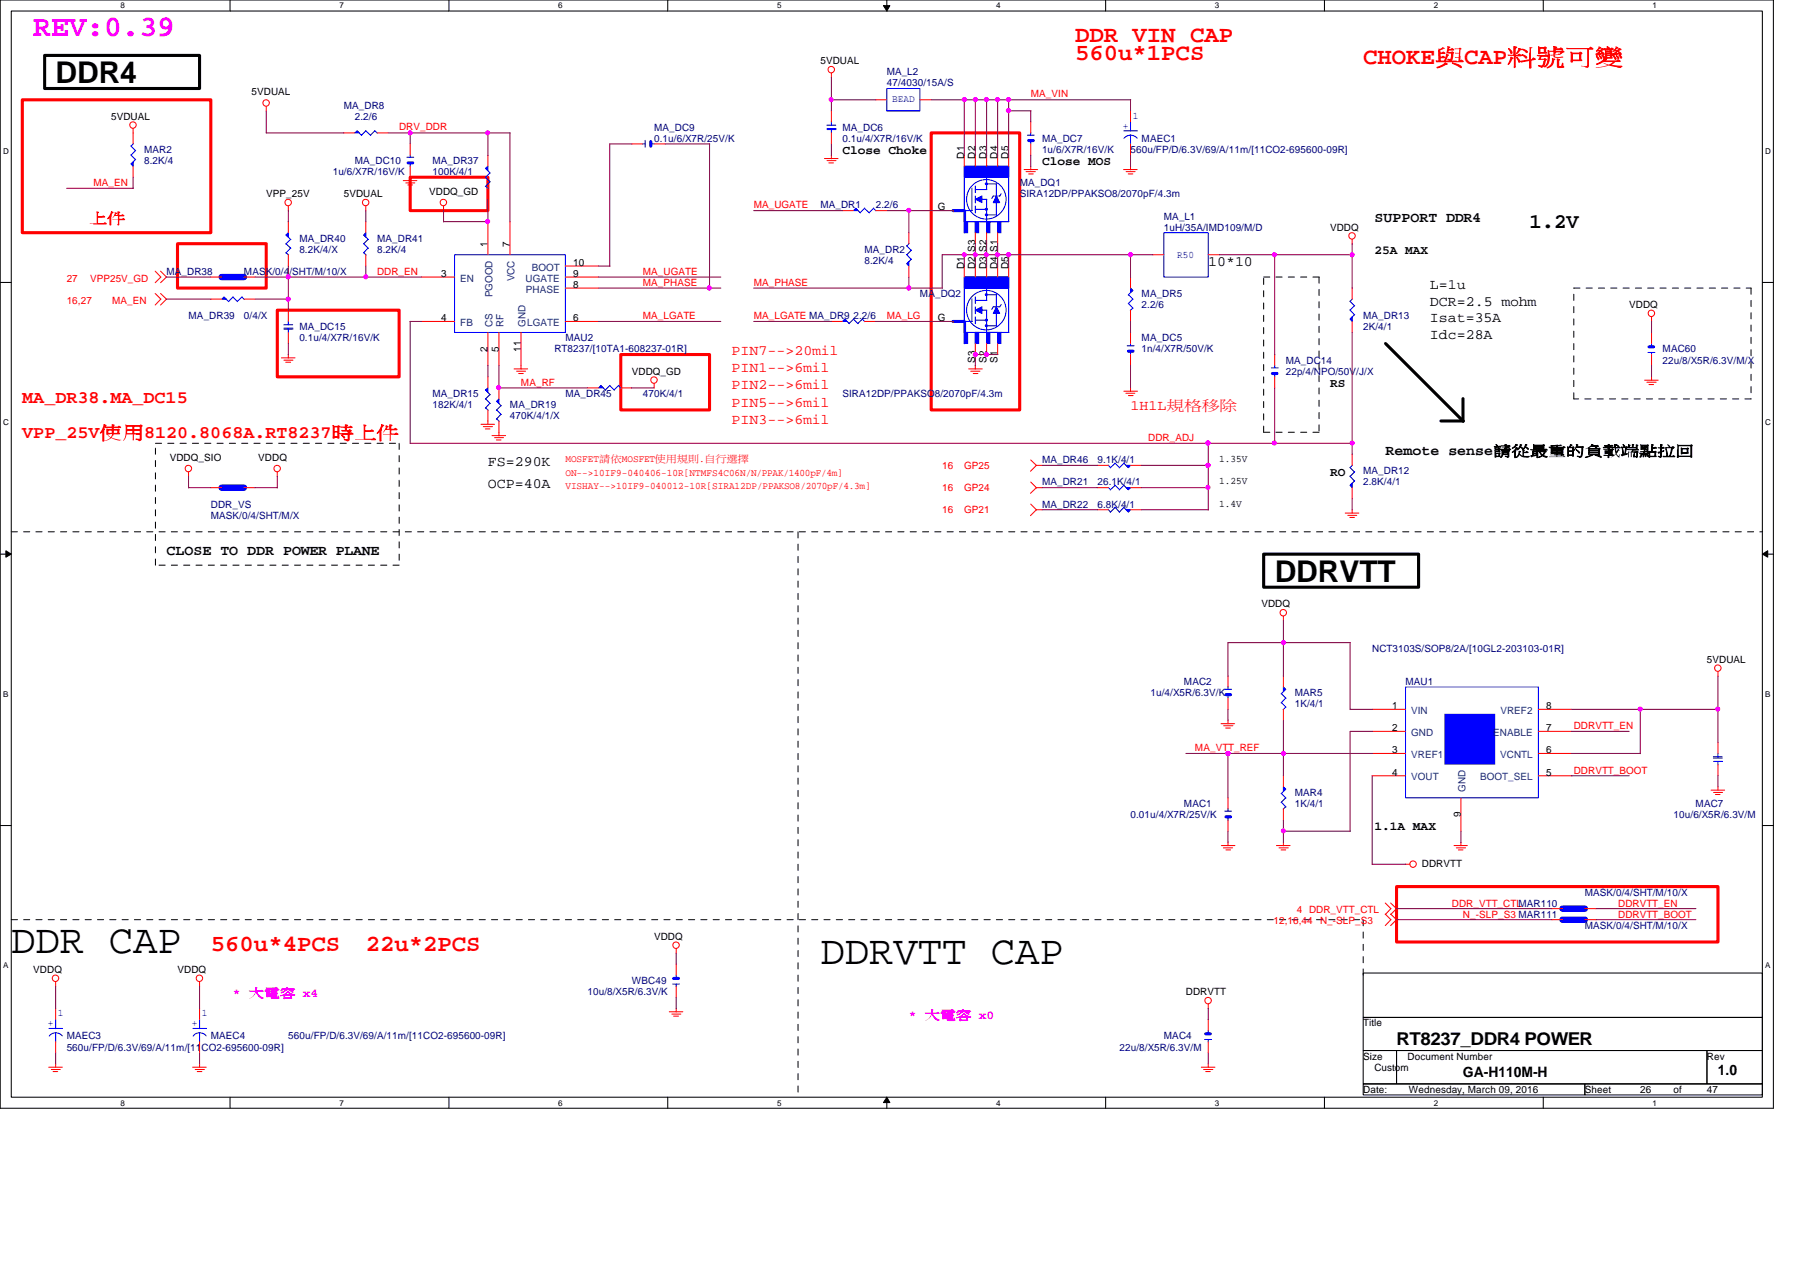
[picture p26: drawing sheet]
<svg xmlns="http://www.w3.org/2000/svg" width="297mm" height="210mm" viewBox="0 0 297 210" stroke-linecap="round" stroke-linejoin="round" font-family="sans-serif">
<defs><g id="words">
<g font-size="6.8">
<text x="1.9" y="157.2">DDR CAP</text>
<text x="135.4" y="159.1">DDRVTT CAP</text>
</g>
<text font-size="5" fill="#f0f" x="5.5" y="6">REV:0.39</text>
<g font-size="5">
<text x="9.2" y="13.7">DDR4</text>
<text x="210.4" y="96">DDRVTT</text>
</g>
<g font-size="3.9" fill="#f00">
<text x="177.4" y="6.9">DDR VIN CAP</text>
<text x="177.4" y="9.8">560u*1PCS</text>
<text x="224.9" y="10.6">CHOKE與CAP固固可可</text>
<text x="34.8" y="156.9">560u*4PCS</text>
<text x="60.4" y="156.9">22u*2PCS</text>
</g>
<text font-size="3.5" x="252.4" y="37.6">1.2V</text>
<g font-size="2.9" fill="#f00">
<text x="3.7" y="66.4">MA_DR38.MA_DC15</text>
<text x="3.7" y="72.3">VPP_25V使使8120.8068A.RT8237時上上</text>
</g>
<text font-size="2.9" x="230.5" y="172.4">RT8237_DDR4 POWER</text>
<g font-size="2.4" fill="#f00">
<text x="14.7" y="36.7">上上</text>
<text x="120.7" y="58.6">PIN7--&gt;20mil</text>
<text x="120.7" y="61.4">PIN1--&gt;6mil</text>
<text x="120.7" y="64.3">PIN2--&gt;6mil</text>
<text x="120.7" y="67.1">PIN5--&gt;6mil</text>
<text x="120.7" y="69.9">PIN3--&gt;6mil</text>
<text x="186.6" y="67.7">1H1L規規規刪</text>
</g>
<g font-size="2.4">
<text x="226.8" y="36.7">SUPPORT DDR4</text>
<text x="199.4" y="43.9">10*10</text>
<text x="236" y="47.6">L=1u</text>
<text x="236" y="50.4">DCR=2.5 mohm</text>
<text x="236" y="53.2">Isat=35A</text>
<text x="236" y="56">Idc=28A</text>
<text x="80.5" y="76.9">FS=290K</text>
<text x="228.6" y="75.1">Remote sense請請請請請請請端光請請</text>
<text x="80.5" y="80.5">OCP=40A</text>
<text x="27.5" y="91.6">CLOSE TO DDR POWER PLANE</text>
<text x="241.4" y="177.8">GA-H110M-H</text>
<text x="283.5" y="177.4">1.0</text>
</g>
<g font-size="2">
<text x="139" y="25.4">Close Choke</text>
<text x="172" y="27.3">Close MOS</text>
<text x="226.8" y="41.9">25A MAX</text>
<text x="219.5" y="63.9">RS</text>
<text x="219.5" y="78.5">RO</text>
<text x="226.8" y="137">1.1A MAX</text>
</g>
<g font-size="2" fill="#f0f">
<text x="38.4" y="164.5">* 大熱固 x4</text>
<text x="150" y="168.1">* 大熱固 x0</text>
</g>
<g font-size="1.7">
<text x="135.4" y="10.6">5VDUAL</text>
<text x="41.5" y="15.7">5VDUAL</text>
<text x="18.3" y="19.8">5VDUAL</text>
<text x="159.1" y="26.2" transform="rotate(-90 159.1 26.2)">D1</text>
<text x="160.9" y="26.2" transform="rotate(-90 160.9 26.2)">D2</text>
<text x="162.8" y="26.2" transform="rotate(-90 162.8 26.2)">D3</text>
<text x="164.6" y="26.2" transform="rotate(-90 164.6 26.2)">D4</text>
<text x="166.4" y="26.2" transform="rotate(-90 166.4 26.2)">D5</text>
<text x="43.9" y="32.6">VPP_25V</text>
<text x="56.7" y="32.6">5VDUAL</text>
<text x="70.8" y="32.2">VDDQ_GD</text>
<text x="154.8" y="34.7">G</text>
<text x="80.5" y="40.8" transform="rotate(-90 80.5 40.8)">1</text>
<text x="84.1" y="40.8" transform="rotate(-90 84.1 40.8)">7</text>
<text x="219.5" y="38.1">VDDQ</text>
<text x="72.8" y="45.7">3</text>
<text x="94.6" y="43.9">10</text>
<text x="94.6" y="47.5">8</text>
<text x="94.6" y="45.7">9</text>
<text x="159.1" y="44.5" transform="rotate(-90 159.1 44.5)">D1</text>
<text x="160.9" y="44.5" transform="rotate(-90 160.9 44.5)">D2 S3</text>
<text x="162.8" y="44.5" transform="rotate(-90 162.8 44.5)">D3 S2</text>
<text x="164.6" y="44.5" transform="rotate(-90 164.6 44.5)">D4 S1</text>
<text x="166.4" y="44.5" transform="rotate(-90 166.4 44.5)">D5</text>
<text x="72.8" y="53">4</text>
<text x="94.6" y="53">6</text>
<text x="154.8" y="53">G</text>
<text x="268.9" y="50.8">VDDQ</text>
<text x="80.5" y="58" transform="rotate(-90 80.5 58)">2</text>
<text x="82.3" y="58" transform="rotate(-90 82.3 58)">5</text>
<text x="85.9" y="58" transform="rotate(-90 85.9 58)">11</text>
<text x="160.9" y="59.9" transform="rotate(-90 160.9 59.9)">S3</text>
<text x="162.8" y="59.9" transform="rotate(-90 162.8 59.9)">S2</text>
<text x="164.6" y="59.9" transform="rotate(-90 164.6 59.9)">S1</text>
<text x="104.3" y="61.8">VDDQ_GD</text>
<text x="28" y="76.1">VDDQ_SIO</text>
<text x="42.6" y="76.1">VDDQ</text>
<text x="201.2" y="76.3">1.35V</text>
<text x="201.2" y="83.6">1.4V</text>
<text x="201.2" y="79.9">1.25V</text>
<text x="208.1" y="100.2">VDDQ</text>
<text x="281.7" y="109.4">5VDUAL</text>
<text x="229.7" y="117">1</text>
<text x="255.1" y="117">8</text>
<text x="229.7" y="120.6">2</text>
<text x="229.7" y="124.3">3</text>
<text x="255.1" y="124.3">6</text>
<text x="255.1" y="120.6">7</text>
<text x="229.7" y="128">4</text>
<text x="255.1" y="128">5</text>
<text x="241" y="134.8" transform="rotate(-90 241 134.8)">9</text>
<text x="234.7" y="143">DDRVTT</text>
<text x="107.9" y="155.1">VDDQ</text>
<text x="5.5" y="160.6">VDDQ</text>
<text x="29.3" y="160.6">VDDQ</text>
<text x="195.7" y="164.3">DDRVTT</text>
<text x="225" y="169.4">Title</text>
<text x="225" y="174.8">Size</text>
<text x="226.8" y="176.7">Custom</text>
<text x="232.3" y="174.8">Document Number</text>
<text x="281.7" y="174.8">Rev</text>
<text x="225" y="180.3">Date:</text>
<text x="232.5" y="180.3">Wednesday, March 09, 2016</text>
<text x="261.5" y="180.3">Sheet</text>
<text x="270.7" y="180.3">26</text>
<text x="276.2" y="180.3">of</text>
<text x="281.7" y="180.3">47</text>
</g>
<g font-size="1.7" fill="#000080">
<text x="56.7" y="17.9">MA_DR8</text>
<text x="146.3" y="12.4">MA_L2</text>
<text x="146.3" y="14.3">47/4030/15A/S</text>
<text x="58.5" y="19.8">2.2/6</text>
<text x="107.9" y="21.6">MA_DC9</text>
<text x="107.9" y="23.4">0.1u/6/X7R/25V/K</text>
<text x="139" y="21.6">MA_DC6</text>
<text x="139" y="23.4">0.1u/4/X7R/16V/K</text>
<text x="172" y="23.4">MA_DC7</text>
<text x="188.4" y="23.4">MAEC1</text>
<text x="23.8" y="27.1">8.2K/4</text>
<text x="23.8" y="25.2">MAR2</text>
<text x="54.9" y="28.9">1u/6/X7R/16V/K</text>
<text x="58.5" y="27.1">MA_DC10</text>
<text x="71.4" y="27.1">MA_DR37</text>
<text x="71.4" y="28.9">100K/4/1</text>
<text x="172" y="25.2">1u/6/X7R/16V/K</text>
<text x="186.6" y="25.2">560u/FP/D/6.3V/69/A/11m/[11CO2-695600-09R]</text>
<text x="135.4" y="34.4">MA_DR1</text>
<text x="144.5" y="34.4">2.2/6</text>
<text x="168.3" y="30.7">MA_DQ1</text>
<text x="168.3" y="32.6">SIRA12DP/PPAKSO8/2070pF/4.3m</text>
<text x="49.4" y="41.7">8.2K/4/X</text>
<text x="49.4" y="39.9">MA_DR40</text>
<text x="62.2" y="41.7">8.2K/4</text>
<text x="62.2" y="39.9">MA_DR41</text>
<text x="142.7" y="41.7">MA_DR2</text>
<text x="192.1" y="36.2">MA_L1</text>
<text x="192.1" y="38.1">1uH/35A/IMD109/M/D</text>
<text x="27.5" y="45.4">MA_DR38</text>
<text x="40.3" y="45.4">MASK/0/4/SHT/M/10/X</text>
<text x="142.7" y="43.5">8.2K/4</text>
<text x="31.1" y="52.7">MA_DR39</text>
<text x="40.3" y="52.7">0/4/X</text>
<text x="151.8" y="49">MA_DQ2</text>
<text x="188.4" y="49">MA_DR5</text>
<text x="188.4" y="50.8">2.2/6</text>
<text x="225" y="52.7">MA_DR13</text>
<text x="49.4" y="56.3">0.1u/4/X7R/16V/K</text>
<text x="49.4" y="54.5">MA_DC15</text>
<text x="91.5" y="58.2">RT8237/[10TA1-608237-01R]</text>
<text x="93.3" y="56.3">MAU2</text>
<text x="188.4" y="56.3">MA_DC5</text>
<text x="188.4" y="58.2">1n/4/X7R/50V/K</text>
<text x="212.2" y="60">MA_DC14</text>
<text x="225" y="54.5">2K/4/1</text>
<text x="274.4" y="58.2">MAC60</text>
<text x="274.4" y="60">22u/8/X5R/6.3V/M/X</text>
<text x="71.4" y="65.5">MA_DR15</text>
<text x="93.3" y="65.5">MA_DR45</text>
<text x="106.1" y="65.5">470K/4/1</text>
<text x="139" y="65.5">SIRA12DP/PPAKSO8/2070pF/4.3m</text>
<text x="212.2" y="61.8">22p/4/NPO/50V/J/X</text>
<text x="71.4" y="67.3">182K/4/1</text>
<text x="84.2" y="69.1">470K/4/1/X</text>
<text x="84.2" y="67.3">MA_DR19</text>
<text x="172" y="76.5">MA_DR46</text>
<text x="181.1" y="76.5">9.1K/4/1</text>
<text x="34.8" y="83.8">DDR_VS</text>
<text x="172" y="80.1">MA_DR21</text>
<text x="172" y="83.8">MA_DR22</text>
<text x="181.1" y="80.1">26.1K/4/1</text>
<text x="181.1" y="83.8">6.8K/4/1</text>
<text x="225" y="78.3">MA_DR12</text>
<text x="225" y="80.1">2.8K/4/1</text>
<text x="34.8" y="85.6">MASK/0/4/SHT/M/X</text>
<text x="226.4" y="107.5">NCT3103S/SOP8/2A/[10GL2-203103-01R]</text>
<text x="195.4" y="113">MAC2</text>
<text x="231.9" y="113">MAU1</text>
<text x="189.9" y="114.9">1u/4/X5R/6.3V/K</text>
<text x="213.7" y="114.9">MAR5</text>
<text x="213.7" y="116.7">1K/4/1</text>
<text x="213.7" y="131.3">MAR4</text>
<text x="186.6" y="135">0.01u/4/X7R/25V/K</text>
<text x="195.4" y="133.1">MAC1</text>
<text x="213.7" y="133.1">1K/4/1</text>
<text x="276.2" y="135">10u/6/X5R/6.3V/M</text>
<text x="279.8" y="133.1">MAC7</text>
<text x="261.5" y="147.8">MASK/0/4/SHT/M/10/X</text>
<text x="261.5" y="153.2">MASK/0/4/SHT/M/10/X</text>
<text x="96.9" y="164.3">10u/8/X5R/6.3V/K</text>
<text x="104.3" y="162.4">WBC49</text>
<text x="11" y="173.4">560u/FP/D/6.3V/69/A/11m/[11CO2-695600-09R]</text>
<text x="11" y="171.5">MAEC3</text>
<text x="34.8" y="171.5">MAEC4</text>
<text x="47.6" y="171.5">560u/FP/D/6.3V/69/A/11m/[11CO2-695600-09R]</text>
<text x="184.7" y="173.4">22u/8/X5R/6.3V/M</text>
<text x="192.1" y="171.5">MAC4</text>
</g>
<g font-size="1.7" fill="#00f">
<text x="147.2" y="16.8">BEAD</text>
<text x="185.3" y="21.3">+</text>
<text x="186.9" y="19.6">1</text>
<text x="194.3" y="42.6">R50</text>
<text x="9.5" y="167.7">1</text>
<text x="33.3" y="167.7">1</text>
<text x="7.9" y="169.4">+</text>
<text x="31.7" y="169.4">+</text>
</g>
<g font-size="1.7" fill="#f00">
<text x="170.1" y="16.1">MA_VIN</text>
<text x="65.9" y="21.4">DRV_DDR</text>
<text x="15.4" y="30.7">MA_EN</text>
<text x="124.4" y="34.4">MA_UGATE</text>
<text x="11" y="46.5">27</text>
<text x="14.9" y="46.5">VPP25V_GD</text>
<text x="62.2" y="45.4">DDR_EN</text>
<text x="106.1" y="45.4">MA_UGATE</text>
<text x="106.1" y="47.2">MA_PHASE</text>
<text x="124.4" y="47.2">MA_PHASE</text>
<text x="11" y="50.1">16,27</text>
<text x="18.5" y="50.1">MA_EN</text>
<text x="106.1" y="52.7">MA_LGATE</text>
<text x="124.4" y="52.7">MA_LGATE MA_DR9 2.2/6</text>
<text x="146.3" y="52.7">MA_LG</text>
<text x="86" y="63.7">MA_RF</text>
<text x="93.3" y="76.3">MOSFET請請MOSFET使使規使 請請使使</text>
<text x="115.4" y="76.3">.</text>
<text x="155.5" y="77.4">16</text>
<text x="159.1" y="77.4">GP25</text>
<text x="189.5" y="72.8">DDR_ADJ</text>
<text x="93.3" y="80.7">VISHAY--&gt;10IF9-040012-10R[SIRA12DP/PPAKSO8/2070pF/4.3m]</text>
<text x="93.3" y="78.5">ON--&gt;10IF9-040406-10R[NTMFS4C06N/N/PPAK/1400pF/4m]</text>
<text x="155.5" y="81">16</text>
<text x="159.1" y="81">GP24</text>
<text x="155.5" y="84.7">16</text>
<text x="159.1" y="84.7">GP21</text>
<text x="197.2" y="124">MA_VTT_REF</text>
<text x="259.7" y="120.4">DDRVTT_EN</text>
<text x="259.7" y="127.7">DDRVTT_BOOT</text>
<text x="239.6" y="149.6">DDR_VTT_CTLMAR110</text>
<text x="267" y="149.6">DDRVTT_EN</text>
<text x="210.1" y="152.5">12,16,44</text>
<text x="214" y="150.7">4 DDR_VTT_CTL</text>
<text x="217.8" y="152.5">N_-SLP_S3</text>
<text x="241.4" y="151.4">N_-SLP_S3 MAR111</text>
<text x="267" y="151.4">DDRVTT_BOOT</text>
</g>
<g font-size="1.7" fill="#004080">
<text x="75.9" y="46.5">EN</text>
<text x="84.9" y="46.4" transform="rotate(-90 84.9 46.4)">VCC</text>
<text x="86.7" y="46.5">UGATE</text>
<text x="87.8" y="44.7">BOOT</text>
<text x="75.9" y="53.8">FB</text>
<text x="81.3" y="53.9" transform="rotate(-90 81.3 53.9)">CS</text>
<text x="81.3" y="49.1" transform="rotate(-90 81.3 49.1)">PGOOD</text>
<text x="83.1" y="53.9" transform="rotate(-90 83.1 53.9)">RF</text>
<text x="86.7" y="53.9" transform="rotate(-90 86.7 53.9)">GND</text>
<text x="86.8" y="48.3">PHASE</text>
<text x="87" y="53.8">LGATE</text>
<text x="232.9" y="117.8">VIN</text>
<text x="247.6" y="117.8">VREF2</text>
<text x="232.9" y="121.5">GND</text>
<text x="232.9" y="125.1">VREF1</text>
<text x="246.4" y="121.5">ENABLE</text>
<text x="247.6" y="125.1">VCNTL</text>
<text x="232.9" y="128.8">VOUT</text>
<text x="241.8" y="130.7" transform="rotate(-90 241.8 130.7)">GND</text>
<text x="244.3" y="128.8">BOOT_SEL</text>
</g>
<g font-size="1.3">
<text x="19.9" y="1.4">8</text>
<text x="56" y="1.4">7</text>
<text x="92.1" y="1.4">6</text>
<text x="128.2" y="1.4">5</text>
<text x="164.4" y="1.4">4</text>
<text x="200.5" y="1.4">3</text>
<text x="236.6" y="1.4">2</text>
<text x="272.7" y="1.4">1</text>
<text x=".5" y="25.4">D</text>
<text x="291.3" y="25.4">D</text>
<text x=".5" y="70.2">C</text>
<text x="291.3" y="70.2">C</text>
<text x=".5" y="115">B</text>
<text x="291.3" y="115">B</text>
<text x=".5" y="159.8">A</text>
<text x="291.3" y="159.8">A</text>
<text x="19.9" y="182.5">8</text>
<text x="56" y="182.5">7</text>
<text x="92.1" y="182.5">6</text>
<text x="128.2" y="182.5">5</text>
<text x="164.4" y="182.5">4</text>
<text x="200.5" y="182.5">3</text>
<text x="236.6" y="182.5">2</text>
<text x="272.7" y="182.5">1</text>
</g>
</g></defs>
<path d="M0 0h292.6v182.9h-292.6zM1.9 1.8h288.9v179.3h-288.9z" fill="none" stroke="#000" stroke-width=".17"/>
<g fill="#fff">
<path d="M19.9 .2h.7v1.5h-.7z"/>
<path d="M19.9 181.3h.7v1.5h-.7z"/>
</g>
<path d="M38 0v1.8M38 181.1v1.8" fill="none" stroke="#000" stroke-width=".17"/>
<g fill="#fff">
<path d="M56 .2h.7v1.5h-.7z"/>
<path d="M56 181.3h.7v1.5h-.7z"/>
</g>
<path d="M74.1 0v1.8M74.1 181.1v1.8" fill="none" stroke="#000" stroke-width=".17"/>
<g fill="#fff">
<path d="M92.1 .2h.7v1.5h-.7z"/>
<path d="M92.1 181.3h.7v1.5h-.7z"/>
</g>
<path d="M110.2 0v1.8M110.2 181.1v1.8" fill="none" stroke="#000" stroke-width=".17"/>
<g fill="#fff">
<path d="M128.2 .2h.7v1.5h-.7z"/>
<path d="M128.2 181.3h.7v1.5h-.7z"/>
</g>
<path d="M146.3 0v1.8M145.8 .9h1.1l-.6 .9zM146.3 181.1l.6 .8h-1.1zM146.3 181.1v1.8" fill="none" stroke="#000" stroke-width=".17"/>
<path d="M145.8 .9h1.1l-.6 .9zM146.3 181.1l.6 .8h-1.1z" fill="#000"/>
<g fill="#fff">
<path d="M164.4 .2h.7v1.5h-.7z"/>
<path d="M164.4 181.3h.7v1.5h-.7z"/>
</g>
<path d="M182.5 0v1.8M182.5 181.1v1.8" fill="none" stroke="#000" stroke-width=".17"/>
<g fill="#fff">
<path d="M200.5 .2h.7v1.5h-.7z"/>
<path d="M200.5 181.3h.7v1.5h-.7z"/>
</g>
<path d="M218.6 0v1.8M218.6 181.1v1.8" fill="none" stroke="#000" stroke-width=".17"/>
<g fill="#fff">
<path d="M236.6 .2h.7v1.5h-.7z"/>
<path d="M236.6 181.3h.7v1.5h-.7z"/>
</g>
<path d="M254.7 0v1.8M254.7 181.1v1.8" fill="none" stroke="#000" stroke-width=".17"/>
<g fill="#fff">
<path d="M272.7 .2h.7v1.5h-.7z"/>
<path d="M272.7 181.3h.7v1.5h-.7z"/>
<path d="M.5 24.2h.9v1.5h-.9z"/>
<path d="M291.3 24.2h.9v1.5h-.9z"/>
<path d="M.5 69h.9v1.5h-.9z"/>
<path d="M291.3 69h.9v1.5h-.9z"/>
</g>
<path d="M0 46.6h1.9M290.8 46.6h1.8" fill="none" stroke="#000" stroke-width=".17"/>
<g fill="#fff">
<path d="M.5 113.8h.9v1.5h-.9z"/>
<path d="M291.3 113.8h.8v1.5h-.8z"/>
</g>
<path d="M0 91.4h1.9M1 90.9l.9 .5-.9 .5zM290.8 91.4h1.8M290.8 91.4l.9-.5v1z" fill="none" stroke="#000" stroke-width=".17"/>
<path d="M1 90.9l.9 .5-.9 .5zM290.8 91.4l.9-.5v1z" fill="#000"/>
<g fill="#fff">
<path d="M.5 158.6h.8v1.5h-.8z"/>
<path d="M291.3 158.6h.8v1.5h-.8z"/>
</g>
<path d="M0 136.2h1.9M290.8 136.2h1.8M225 160.6h65.8v7.3h-65.8zM225 167.9h65.8v5.5h-65.8zM225 173.4h5.5v5.5h-5.5zM225 178.9h36.5v1.8h-36.5zM230.5 173.4h51.2v5.5h-51.2zM261.5 178.9h29.3v1.8h-29.3zM281.7 173.4h9.1v5.5h-9.1z" fill="none" stroke="#000" stroke-width=".17"/>
<path d="M7.4 9.1h25.5v5.5h-25.5zM228.6 56.7l12.9 12.8M237.8 69.5h3.7M241.4 65.8v3.7M208.5 91.4h25.6v5.5h-25.6z" fill="none" stroke="#000" stroke-width=".51"/>
<g fill="none" stroke="#000" stroke-width=".17" stroke-dasharray="1 1 1 1 1 1 1 1">
<path d="M208.5 45.7h9.2M217.7 45.7v25.6M259.7 47.5h29.3M289 47.5v18.3M25.7 73.2h40.2M65.9 73.2v20.1M208.5 71.3v-25.6M217.7 71.3h-9.2M259.7 65.8v-18.3M289 65.8h-29.3M1.9 87.8h289M25.7 93.3v-20.1"/>
<path d="M65.9 93.3h-40.2M131.7 87.8v93.3M1.9 151.8h223.1M225 151.8v9.2"/>
</g>
<path d="M3.7 16.5h31.1v21.9h-31.1zM67.7 29.3h12.8v5.5h-12.8zM153.7 21.9h14.6v45.7h-14.6zM29.3 40.2h14.6v7.3h-14.6zM45.8 51.2h20.1v11h-20.1zM102.4 58.5h14.7v9.1h-14.7zM230.5 146.3h53v9.1h-53z" fill="none" stroke="#f00" stroke-width=".51"/>
<g fill="none" stroke="#f00" stroke-width=".17">
<path d="M43.9 17.6v.7M137.2 12.1v.7M22 21.2v.8M47.6 34v.8M60.4 34v.8M66.5 29.8h2.3M67 30.2h1.4M67.3 30.5h.8M67.7 29.3v.5M73.2 34v.8M136.1 26.2h2.2M136.5 26.5h1.5"/>
<path d="M136.8 26.9h.7M137.2 25.6v.6M169 28h2.2M169.3 28.3h1.6M169.8 28.7h.7M170.1 27.4v.6M185.4 28h2.3M185.8 28.3h1.5M186.2 28.7h.7M186.6 27.4v.6M223.1 39.5v.8M25.6 48.4l.9 1-.9 .9"/>
<path d="M25.6 44.7l.9 1-.9 1M26.5 48.4l1 1-1 .9M26.5 44.7l1 1-1 1M46.4 59.1h2.3M46.9 59.4h1.4M47.2 59.8h.8M47.6 58.5v.6M272.5 52.3v.8M31.1 77.9v.8M45.8 77.9v.8M79.4 70h2.2M79.8 70.4h1.5"/>
<path d="M80.1 70.8h.8M80.5 69.5v.6M81.2 71.9h2.2M81.6 72.2h1.5M81.9 72.6h.8M82.3 71.3v.6M84.8 60.9h2.3M85.3 61.3h1.4M85.6 61.6h.8M86 60.3v.6M107.9 63.3v.8M159.8 60.9h2.3"/>
<path d="M160.2 61.3h1.5M160.6 61.6h.8M160.9 60.3v.6M170.1 79.5l1 1M170.1 75.9l1 .9M171 76.8h1M171 76.8l-1 1M185.5 64.6h2.2M185.8 64.9h1.5M186.2 65.3h.8M186.6 64v.6M271.4 62.7h2.2"/>
<path d="M271.8 63.1h1.5M272.1 63.5h.8M272.5 62.2v.6M170.1 83.2l1 1M171 80.5h1M171 84.1h1M171 80.5l-1 .9M171 84.1l-1 1M222 84.7h2.2M222.4 85h1.5M222.8 85.4h.7M223.1 84.1v.6"/>
<path d="M201.5 119.4h2.2M201.9 119.8h1.6M202.6 118.9v.6M211.8 101.7v.7M283.5 110.8v.8M201.5 139.5h2.3M201.9 139.9h1.5M202.3 120.1h.7M202.6 139v.6M210.6 139.5h2.3M211.1 139.9h1.5M211.8 139v.6"/>
<path d="M239.9 139.5h2.2M240.3 139.9h1.5M241.1 139v.6M282.4 130.4h2.2M282.8 130.8h1.5M283.1 131.1h.7M283.5 129.8v.6M111.6 156.5v.8M202.3 140.3h.8M211.4 140.3h.8M228.6 150.8l.9 1-.9 .9M228.6 149l.9 .9-.9 1"/>
<path d="M229.5 150.8l1 1-1 .9M229.5 149l1 .9-1 1M231.9 142.6h.8M240.7 140.3h.7M8 176.1h2.3M8.5 176.5h1.4M8.8 176.8h.7M9.2 162v.8M9.2 175.6v.5M31.8 176.1h2.2M32.2 176.5h1.5M32.6 176.8h.7"/>
<path d="M32.9 162v.8M32.9 175.6v.5M110.4 167h2.3M110.9 167.3h1.4M111.2 167.7h.8M111.6 166.4v.6M198.2 176.1h2.3M198.6 176.5h1.5M199 176.8h.7M199.4 165.7v.8M199.4 175.6v.5"/>
<circle cx="43.9" cy="17" r=".54"/>
<circle cx="137.2" cy="11.5" r=".54"/>
<circle cx="21.9" cy="20.6" r=".54"/>
<circle cx="47.6" cy="33.4" r=".54"/>
<circle cx="60.3" cy="33.4" r=".54"/>
<circle cx="73.2" cy="33.4" r=".54"/>
<circle cx="223.1" cy="38.9" r=".54"/>
<circle cx="272.5" cy="51.7" r=".54"/>
<circle cx="31.1" cy="77.3" r=".54"/>
<circle cx="45.7" cy="77.3" r=".54"/>
<circle cx="107.9" cy="62.7" r=".54"/>
<circle cx="211.8" cy="101.1" r=".54"/>
<circle cx="283.5" cy="110.3" r=".54"/>
<circle cx="111.6" cy="156" r=".54"/>
<circle cx="233.2" cy="142.6" r=".54"/>
<circle cx="9.2" cy="161.4" r=".54"/>
<circle cx="32.9" cy="161.4" r=".54"/>
<circle cx="199.4" cy="165.1" r=".54"/>
</g>
<path d="M211.5 114.5l.7 .7M211.5 116l.7 .7M212.2 115.2l-.8 .8M212.2 116.7l-.5 .4" fill="none" stroke="#00f" stroke-width=".17"/>
<path d="M211.8 113.4l.4 .3-.4 .4z" fill-rule="evenodd" fill="#00f"/>
<path d="M48 39.5l-.8 .8M47.2 40.2l.8 .8M47.2 41.7l.4 .4M48 40.9l-.8 .8M186 57.1h1.2M186.6 56.6v.5M186.6 57.9v.6M211.8 113.4l.4 .3-.4 .4zM212.2 113.7l-.8 .8" fill="none" stroke="#00f" stroke-width=".17"/>
<path d="M34.8 45.7h1.8M40.3 45.7h1.8M186.6 54.9v1.8M186.6 58.5v1.8M211.8 111.5v1.9M211.8 117.1v1.8" fill="none" stroke="#f00" stroke-width=".17"/>
<path d="M36.6 45.7h3.7" fill="none" stroke="#00f" stroke-width="1.1"/>
<path d="M186.2 58h.8" fill="none" stroke="#00f" stroke-width=".51"/>
<path d="M47.2 38.8l.4-.4v.7z" fill-rule="evenodd" fill="#00f"/>
<path d="M47.2 38.8l.8 .7M47.2 38.8l.4-.4v.7zM182.9 76.8l.4 .4M184 76.4l.7 .8M184 76.5l-.8 .7M185.5 76.5l-.8 .7" fill="none" stroke="#00f" stroke-width=".17"/>
<path d="M47.6 36.6v1.8M47.6 42v1.9" fill="none" stroke="#f00" stroke-width=".17"/>
<path d="M185.8 76.8h.8l-.4 .4z" fill-rule="evenodd" fill="#00f"/>
<path d="M21.6 25.6l.7 .7M21.6 24.1l.7 .7M22 23.7l-.4 .4M22.4 24.8l-.8 .8M185.4 76.4l.8 .8M185.8 76.8h.8l-.4 .4z" fill="none" stroke="#00f" stroke-width=".17"/>
<path d="M181.1 76.8h1.8M186.6 76.8h1.8" fill="none" stroke="#f00" stroke-width=".17"/>
<path d="M21.6 27.1l.4-.4v.7z" fill-rule="evenodd" fill="#00f"/>
<path d="M21.6 27.1l.4-.4v.7zM22.4 26.3l-.8 .8M100.6 63.6l.8 .8M100.7 63.6l-.8 .7M102.1 63.6l.4 .5M102.1 63.6l-.8 .7" fill="none" stroke="#00f" stroke-width=".17"/>
<path d="M22 21.9v1.8M22 27.4v1.9" fill="none" stroke="#f00" stroke-width=".17"/>
<path d="M99.1 63.6l.4 .4h-.7z" fill-rule="evenodd" fill="#00f"/>
<path d="M99.1 63.6l.8 .8M99.1 63.6l.4 .4h-.7zM182.9 80.4l.4 .4M184 80.1l.7 .7M184 80.1l-.8 .8M185.5 80.1l-.8 .8" fill="none" stroke="#00f" stroke-width=".17"/>
<path d="M96.9 64h1.9M102.4 64h1.9" fill="none" stroke="#f00" stroke-width=".17"/>
<path d="M185.8 80.5h.8l-.4 .3z" fill-rule="evenodd" fill="#00f"/>
<path d="M169.5 22.3h1.2M170.1 21.9v.4M170.1 23.2v.5M80.1 65.8l.8 .8M80.1 67.3l.5 .4M80.9 65.1l-.8 .8M80.9 66.5l-.8 .9M185.4 80.1l.8 .7M185.8 80.5h.8l-.4 .3zM111 162.4h1.1M111.6 160.9v.6M111.6 162.4v.4" fill="none" stroke="#00f" stroke-width=".17"/>
<path d="M170.1 20.1v1.8M170.1 23.7v1.9M181.1 80.5h1.8M186.6 80.5h1.8M111.6 159.1v1.8M111.6 162.8v1.8" fill="none" stroke="#f00" stroke-width=".17"/>
<path d="M169.8 23.2h.7M111.2 161.5h.8" fill="none" stroke="#00f" stroke-width=".51"/>
<path d="M80.1 64.3l.4-.3v.7z" fill-rule="evenodd" fill="#00f"/>
<g fill="none" stroke="#00f" stroke-width=".17">
<path d="M146.3 14.6h5.5v3.7h-5.5zM146.3 18.3h5.5zM60.4 21.6l.8 .8M60.4 21.5l-.8 .8M61.8 21.6l.5 .4M61.9 21.5l-.8 .8M67.1 26h1.2M67.7 25.6v.4M67.7 26.8v.6M80.1 64.3l.8 .9M80.1 64.3l.4-.3v.7zM198.8 171.5h1.1"/>
<path d="M199.4 170.1v.5M199.4 171.5v.5"/>
</g>
<path d="M144.5 16.5h1.8M151.8 16.5h1.9M67.7 23.7v1.9M67.7 27.4v1.9M80.5 62.2v1.8M80.5 67.6v1.9M199.4 168.2v1.9M199.4 171.9v1.8" fill="none" stroke="#f00" stroke-width=".17"/>
<path d="M67.3 26.9h.8M199 170.6h.7" fill="none" stroke="#00f" stroke-width=".51"/>
<path d="M58.5 21.9l.4-.3 .4 .3z" fill-rule="evenodd" fill="#00f"/>
<path d="M58.5 21.9l.4-.3 .4 .3zM58.9 21.6l.8 .8M182.9 84.1l.4 .4M184 83.7l.7 .8M184 83.7l-.8 .8M185.5 83.7l-.8 .8" fill="none" stroke="#00f" stroke-width=".17"/>
<path d="M56.7 21.9h1.8M62.2 21.9h1.8" fill="none" stroke="#f00" stroke-width=".17"/>
<path d="M185.8 84.1h.8l-.4 .4z" fill-rule="evenodd" fill="#00f"/>
<path d="M186.2 48.6l.8 .8M186.2 50.1l.8 .8M186.9 49.4l-.7 .7M186.9 50.8l-.4 .4M185.4 83.7l.8 .8M185.8 84.1h.8l-.4 .4z" fill="none" stroke="#00f" stroke-width=".17"/>
<path d="M181.1 84.1h1.8M186.6 84.1h1.8" fill="none" stroke="#f00" stroke-width=".17"/>
<path d="M186.6 47.5l.3 .4-.3 .4z" fill-rule="evenodd" fill="#00f"/>
<path d="M106 23.7h.5M106.5 23.2v1.1M107.4 23.7h.5M186.6 47.5l.3 .4-.3 .4zM186.9 47.9l-.7 .8M222.8 78.6l.7 .8M222.8 77.1l.7 .8M223.2 76.8l-.4 .4M223.6 77.9l-.8 .7" fill="none" stroke="#00f" stroke-width=".17"/>
<path d="M104.3 23.7h1.8M107.9 23.7h1.9M186.6 45.7v1.8M186.6 51.2v1.8" fill="none" stroke="#f00" stroke-width=".17"/>
<path d="M107.4 23.4v.7" fill="none" stroke="#00f" stroke-width=".51"/>
<path d="M223.1 79.7v.8l-.3-.4z" fill-rule="evenodd" fill="#00f"/>
<g fill="none" stroke="#00f" stroke-width=".17">
<path d="M185.5 21.6h2.2M186.6 22.3a1.37 1.37 0 0 1 1.1 .5M186.6 22.3a1.34 1.34 0 0 0-1.1 .6M186.6 20.1v1.5M186.6 22.3v1.5M222.8 51.1l.7 .8M222.8 49.7l.7 .8M223.2 49.3l-.4 .4M223.6 50.4l-.8 .8M223.1 79.7v.8l-.3-.4zM223.6 79.3l-.8 .8M202.1 113.7h1.1"/>
<path d="M202.6 113.3v.4M202.6 114.6v.6"/>
</g>
<path d="M186.6 18.3v1.8M186.6 23.7v1.9M223.1 75v1.8M223.1 80.5v1.8M202.6 111.5v1.9M202.6 115.2v1.9M256.1 149.9h1.8M261.5 149.9h1.9" fill="none" stroke="#f00" stroke-width=".17"/>
<path d="M202.3 114.6h.8" fill="none" stroke="#00f" stroke-width=".51"/>
<path d="M257.8 149.9h3.7" fill="none" stroke="#00f" stroke-width="1.1"/>
<path d="M223.1 52.3v.7l-.3-.3z" fill-rule="evenodd" fill="#00f"/>
<g fill="none" stroke="#00f" stroke-width=".17">
<path d="M192.1 38.4h7.3v7.3h-7.3zM46.8 53.6h1.5M46.9 54.3h1.4M46.9 54.1h1.4M47.6 53v.6M47.6 54.3v.6M149.6 42l.8 .8M149.6 40.6l.8 .7M150 40.2l-.4 .4M150.4 41.3l-.8 .7M223.1 52.3v.7l-.3-.3zM223.6 51.9l-.8 .8"/>
<path d="M282.7 124.9h1.5M282.7 125.1h1.5M282.8 125.6h1.5M283.5 124.3v.6M283.5 125.6v.6"/>
</g>
<path d="M47.6 51.2v1.8M47.6 54.9v1.8M190.2 42h1.9M199.4 42h1.8M223.1 47.5v1.9M223.1 53v1.9M283.5 122.5v1.8M283.5 126.2v1.8" fill="none" stroke="#f00" stroke-width=".17"/>
<path d="M150 43.1v.8l-.4-.4z" fill-rule="evenodd" fill="#00f"/>
<path d="M150 43.1v.8l-.4-.4zM150.4 42.8l-.8 .7M231.9 113.4h22v18.3h-22z" fill="none" stroke="#00f" stroke-width=".17"/>
<path d="M150 38.4v1.8M150 43.9v1.8" fill="none" stroke="#f00" stroke-width=".17"/>
<path d="M238.9 118.3h7.3v7.3h-7.3z" fill-rule="evenodd" fill="#00f"/>
<path d="M238.9 118.3h7.3v7.3h-7.3z" fill="none" stroke="#00f" stroke-width="1.1"/>
<path d="M226.4 117.1h5.5M253.9 117.1h5.5M226.4 120.7h5.5M226.4 124.3h5.5M226.4 128h5.5M241.1 131.7v5.5M253.9 120.7h5.5M253.9 124.3h5.5M253.9 128h5.5" fill="none" stroke="#f00" stroke-width=".17"/>
<path d="M140.8 52.7l.8 .7M140.9 52.6l-.8 .8M142.3 52.7l.4 .4M142.4 52.6l-.8 .8" fill="none" stroke="#00f" stroke-width=".17"/>
<path d="M139 53l.4-.3 .3 .3z" fill-rule="evenodd" fill="#00f"/>
<g fill="none" stroke="#00f" stroke-width=".17">
<path d="M159.1 34.8h1.3M160.4 31v3.8M160.9 30.7v1.1M160.9 32.3v1.2M160.9 34v1.1M160.9 31.3h2M160.9 34.5h2M160.9 32.9h2M162.8 35.5h1.6M162.8 29.2v2.1M162.8 32.9v3.7M162.8 30.4h1.7"/>
<path d="M163.9 32.3h1.1M164.4 30.4v5.1M139 53l.4-.3 .3 .3zM139.4 52.7l.8 .7"/>
<circle cx="162.8" cy="32.9" r="3.3"/>
</g>
<path d="M137.2 53h1.8M142.7 53h1.8" fill="none" stroke="#f00" stroke-width=".17"/>
<path d="M162.6 30.2h.3v.2h-.3z" fill-rule="evenodd" fill="#00f"/>
<path d="M162.6 30.2h.3v.2h-.3z" fill="none" stroke="#00f" stroke-width=".17"/>
<path d="M162.6 34.4h.3v.3h-.3z" fill-rule="evenodd" fill="#00f"/>
<path d="M162.6 34.4h.3v.3h-.3z" fill="none" stroke="#00f" stroke-width=".17"/>
<path d="M162.6 35.3h.3v.2h-.3z" fill-rule="evenodd" fill="#00f"/>
<path d="M162.6 35.3h.3v.2h-.3zM163.9 32.3l-.2 .5M165.2 32l-.2 .3" fill="none" stroke="#00f" stroke-width=".17"/>
<path d="M164.4 32.3l.6 1.1h-1.1z" fill-rule="evenodd" fill="#00f"/>
<path d="M164.4 32.3l.6 1.1h-1.1z" fill="none" stroke="#00f" stroke-width=".17"/>
<path d="M160.9 32.9l1.1-.6v1.1z" fill-rule="evenodd" fill="#00f"/>
<path d="M159.1 34.8v3.6M160.9 36.6h3.8M160.9 32.9l1.1-.6v1.1zM160.9 36.6v1.8M162.8 27.4v1.9M162.8 36.6v1.8M164.6 36.6v1.8" fill="none" stroke="#00f" stroke-width=".17"/>
<path d="M160.9 36.6h.6v1.8h-.6z" fill-rule="evenodd" fill="#00f"/>
<path d="M160.9 36.6h.6v1.8h-.6z" fill="none" stroke="#00f" stroke-width=".17"/>
<path d="M162.8 36.6h.6v1.8h-.6z" fill-rule="evenodd" fill="#00f"/>
<path d="M162.8 36.6h.6v1.8h-.6z" fill="none" stroke="#00f" stroke-width=".17"/>
<path d="M164.6 36.6h.6v1.8h-.6z" fill-rule="evenodd" fill="#00f"/>
<path d="M164.6 36.6h.6v1.8h-.6z" fill="none" stroke="#00f" stroke-width=".17"/>
<path d="M159.1 36.6h.6v1.8h-.6z" fill-rule="evenodd" fill="#00f"/>
<path d="M159.1 36.6h7.4M159.1 36.6h.6v1.8h-.6z" fill="none" stroke="#00f" stroke-width=".17"/>
<path d="M159.1 27.4h7.4v1.9h-7.4z" fill="#00f"/>
<path d="M157.3 34.8h1.8M159.1 27.4h7.4v1.9h-7.4zM159.1 27.4h7.4v9.2h-7.4zM159.1 34.7v1.9M159.3 34.7v1.9M211.5 130.9l.7 .8M211.5 132.4l.7 .8M212.2 131.7l-.8 .7M212.2 133.1l-.5 .4" fill="none" stroke="#00f" stroke-width=".17"/>
<path d="M157.3 34.8h1.8" fill="none" stroke="#00f" stroke-width=".51"/>
<path d="M157.3 34.8h.1M159.1 25.6v1.8M160.9 25.6v1.8M160.9 38.4v1.8M162.8 25.6v1.8M162.8 38.4v1.8M164.6 25.6v1.8M164.6 38.4v1.8M166.5 25.6v1.8" fill="none" stroke="#f00" stroke-width=".17"/>
<path d="M211.8 129.8l.4 .4-.4 .4z" fill-rule="evenodd" fill="#00f"/>
<path d="M38.4 49l.8 .8M38.5 49l-.8 .7M39.9 49l.4 .4M40 49l-.8 .7M211.8 129.8l.4 .4-.4 .4zM212.2 130.2l-.8 .8" fill="none" stroke="#00f" stroke-width=".17"/>
<path d="M34.8 80.5h1.8M40.3 80.5h1.8M211.8 128v1.8M211.8 133.5v1.8M256.1 151.8h1.8M261.5 151.8h1.9" fill="none" stroke="#f00" stroke-width=".17"/>
<path d="M36.6 80.5h3.7M257.8 151.8h3.7" fill="none" stroke="#00f" stroke-width="1.1"/>
<path d="M36.6 49.4l.4-.4 .3 .4z" fill-rule="evenodd" fill="#00f"/>
<path d="M80.1 29.3l.8 .7M80.1 30.7l.5 .4M80.9 28.5l-.8 .8M80.9 30l-.8 .8M36.6 49.4l.4-.4 .3 .4zM37 49l.8 .8" fill="none" stroke="#00f" stroke-width=".17"/>
<path d="M34.8 49.4h1.8M40.3 49.4h1.8" fill="none" stroke="#f00" stroke-width=".17"/>
<path d="M80.1 27.8l.4-.4v.8z" fill-rule="evenodd" fill="#00f"/>
<path d="M80.1 27.8l.8 .8M80.1 27.8l.4-.4v.8zM82 67.6l.7 .8M82 69.1l.4 .4M82.7 66.9l-.8 .8M82.7 68.4l-.8 .8" fill="none" stroke="#00f" stroke-width=".17"/>
<path d="M80.5 25.6v1.8M80.5 31.1v1.8" fill="none" stroke="#f00" stroke-width=".17"/>
<path d="M82 66.2l.3-.4v.7z" fill-rule="evenodd" fill="#00f"/>
<g fill="none" stroke="#00f" stroke-width=".17">
<path d="M75 42h18.3v12.9h-18.3zM159.1 53h1.3M160.4 49.3v3.7M160.9 49v1.1M160.9 50.6v1.2M160.9 52.3v1.1M160.9 49.6h2M160.9 52.8h2M160.9 51.2h2M162.8 53.8h1.6M162.8 47.5v2.1M162.8 51.2v3.7"/>
<path d="M162.8 48.6h1.7M163.9 50.6h1.1M164.4 48.6v5.2M82 66.2l.7 .8M82 66.2l.3-.4v.7zM202.1 133.9h1.1M202.6 133.4v.5M202.6 134.7v.6M8.1 169.7h2.2M9.2 170.4a1.21 1.21 0 0 0-1.1 .6M9.2 168.2v1.6M9.2 170.4v1.6"/>
<path d="M9.2 170.4a1.43 1.43 0 0 1 1.1 .5"/>
<circle cx="162.8" cy="51.2" r="3.3"/>
</g>
<g fill="none" stroke="#f00" stroke-width=".17">
<path d="M80.5 36.6v5.4M84.2 36.6v5.4M69.5 45.7h5.5M69.5 53h5.5M80.5 54.9v5.4M82.3 54.9v5.4M86 54.9v5.4M93.3 45.7h5.5M93.3 43.9h5.5M93.3 47.5h5.5M93.3 53h5.5M82.3 64v1.8"/>
<path d="M82.3 69.5v1.8M202.6 131.7v1.8M202.6 135.3v1.9M9.2 166.4v1.8M9.2 171.9v1.8"/>
</g>
<path d="M202.3 134.8h.8" fill="none" stroke="#00f" stroke-width=".51"/>
<path d="M162.6 48.5h.3v.2h-.3z" fill-rule="evenodd" fill="#00f"/>
<path d="M162.6 48.5h.3v.2h-.3z" fill="none" stroke="#00f" stroke-width=".17"/>
<path d="M162.6 52.7h.3v.2h-.3z" fill-rule="evenodd" fill="#00f"/>
<path d="M162.6 52.7h.3v.2h-.3z" fill="none" stroke="#00f" stroke-width=".17"/>
<path d="M162.6 53.6h.3v.2h-.3z" fill-rule="evenodd" fill="#00f"/>
<path d="M162.6 53.6h.3v.2h-.3zM163.9 50.6l-.2 .5M165.2 50.2l-.2 .4" fill="none" stroke="#00f" stroke-width=".17"/>
<path d="M164.4 50.6l.6 1.1h-1.1z" fill-rule="evenodd" fill="#00f"/>
<path d="M164.4 50.6l.6 1.1h-1.1z" fill="none" stroke="#00f" stroke-width=".17"/>
<path d="M160.9 51.2l1.1-.6v1.1z" fill-rule="evenodd" fill="#00f"/>
<path d="M159.1 53v3.7M160.9 54.9h3.8M160.9 51.2l1.1-.6v1.1zM160.9 54.9v1.8M162.8 45.7v1.9M162.8 54.9v1.8M164.6 54.9v1.8" fill="none" stroke="#00f" stroke-width=".17"/>
<path d="M160.9 54.9h.6v1.8h-.6z" fill-rule="evenodd" fill="#00f"/>
<path d="M160.9 54.9h.6v1.8h-.6z" fill="none" stroke="#00f" stroke-width=".17"/>
<path d="M162.8 54.9h.6v1.8h-.6z" fill-rule="evenodd" fill="#00f"/>
<path d="M162.8 54.9h.6v1.8h-.6z" fill="none" stroke="#00f" stroke-width=".17"/>
<path d="M164.6 54.9h.6v1.8h-.6z" fill-rule="evenodd" fill="#00f"/>
<path d="M164.6 54.9h.6v1.8h-.6z" fill="none" stroke="#00f" stroke-width=".17"/>
<path d="M159.1 54.9h.6v1.8h-.6z" fill-rule="evenodd" fill="#00f"/>
<path d="M159.1 54.9h7.4M159.1 54.9h.6v1.8h-.6z" fill="none" stroke="#00f" stroke-width=".17"/>
<path d="M159.1 45.7h7.4v1.8h-7.4z" fill="#00f"/>
<path d="M142.7 34.4l.8 .7M142.7 34.3l-.8 .8M144.1 34.4l.5 .4M144.2 34.3l-.8 .8M157.3 53h1.8M159.1 45.7h7.4v1.8h-7.4zM159.1 45.7h7.4v9.2h-7.4zM159.1 53v1.9M159.3 53v1.9" fill="none" stroke="#00f" stroke-width=".17"/>
<path d="M157.3 53h1.8" fill="none" stroke="#00f" stroke-width=".51"/>
<path d="M157.3 53h.1M159.1 43.9v1.8M160.9 43.9v1.8M160.9 56.7v1.8M162.8 43.9v1.8M162.8 56.7v1.8M164.6 43.9v1.8M164.6 56.7v1.8M166.5 43.9v1.8" fill="none" stroke="#f00" stroke-width=".17"/>
<path d="M140.8 34.8l.4-.4 .4 .4z" fill-rule="evenodd" fill="#00f"/>
<g fill="none" stroke="#00f" stroke-width=".17">
<path d="M60.7 39.5l-.7 .8M136.4 20.7h1.5M136.5 21.4h1.5M136.5 21.2h1.5M137.2 20.1v.6M137.2 21.3v.6M140.8 34.8l.4-.4 .4 .4zM141.2 34.4l.8 .7M60 40.2l.8 .8M60 41.7l.4 .4M60.7 40.9l-.7 .8M271.9 58.2h1.2"/>
<path d="M272.5 56.7v.6M272.5 58.2v.3M209.8 60.7h1.1M210.4 60.3v.4M210.4 61.6v.6M31.8 169.7h2.3M32.9 170.4a1.21 1.21 0 0 0-1 .6M32.9 168.2v1.6M32.9 170.4v1.6M32.9 170.4a1.37 1.37 0 0 1 1.1 .5"/>
</g>
<path d="M137.2 18.3v1.8M137.2 21.9v1.8M139 34.8h1.8M144.5 34.8h1.8M210.4 58.5v1.8M272.5 54.9v1.8M272.5 58.5v1.8M210.4 62.2v1.8M32.9 166.4v1.8M32.9 171.9v1.8" fill="none" stroke="#f00" stroke-width=".17"/>
<path d="M272.1 57.2h.8M210 61.6h.7" fill="none" stroke="#00f" stroke-width=".51"/>
<path d="M60.4 38.4v.7l-.4-.3z" fill-rule="evenodd" fill="#00f"/>
<path d="M60 38.8l.8 .7M60.4 38.4v.7l-.4-.3z" fill="none" stroke="#00f" stroke-width=".17"/>
<path d="M60.4 36.6v1.8M60.4 42v1.9" fill="none" stroke="#f00" stroke-width=".17"/>
<g fill="none" stroke="#800040" stroke-width=".17">
<path d="M43.9 18.3v3.7M137.2 16.5h7.4M137.2 12.8v5.5M153.7 16.5h32.9M159.1 16.5v9.2M160.9 16.5v9.2M162.8 16.5v9.2M164.6 16.5v9.2M166.5 18.3h3.6M166.5 16.5v9.2M170.1 18.3v1.9M186.6 16.5v1.8"/>
<path d="M11 31.1h11M22 29.3v1.8M43.9 21.9h12.9M47.6 34.8v1.8M60.4 34.8v1.8M64 21.9h20.2M67.7 21.9v1.8M73.2 34.8v1.8M73.2 36.6h7.4M80.5 21.9v3.8M80.5 32.9v3.7M84.2 21.9v14.7"/>
<path d="M104.3 23.7h-3.7v20.2M109.8 23.7h7.3M117.1 23.7v23.9M124.4 34.8h14.7M137.2 23.7v2M146.3 34.8h11M150 34.8v3.6M170.1 25.6v1.9M186.6 25.6v1.9M27.4 45.7h7.4M27.5 49.4h7.3M42.1 45.7h27.5"/>
<path d="M42.1 49.4h5.5M47.6 43.9v7.3M47.6 56.7v1.8M60.4 43.9v1.9M67.6 53h1.9M67.7 53v20.2M98.8 47.5h20.2M98.8 45.7h20.2M98.8 53h20.2M98.8 43.9h1.9M124.4 47.5h31.1M124.4 53h12.8"/>
<path d="M144.5 53h12.8M150 45.7v1.9M159.1 42v1.9M160.9 40.2v3.7M162.8 40.2v3.7M164.6 40.2v3.7M164.7 58.5h-3.8v1.9M166.5 42v1.9M186.6 42v3.8M186.6 53v1.9M190.3 42h-34.8v5.6M201.2 42h22"/>
<path d="M210.4 42v16.5M223.1 40.2v7.4M223.1 54.9v20.1M272.5 53v1.9M31.1 78.6v1.9M45.8 78.6v1.9M67.7 73.2h155.5M80.5 60.3v1.9M82.3 64h14.6M82.3 60.3v3.8M104.2 64h3.7M172 76.8h9.1"/>
<path d="M186.6 60.3v3.8M188.4 76.8h11M199.4 73.2v11M210.4 64v9.2M272.5 60.3v1.9M31.1 80.5h3.7M42 80.5h3.8M172 80.5h9.1M172 84.1h9.1M188.4 80.5h11M188.4 84.1h11M223.1 82.3v1.9"/>
<path d="M202.6 117.1v1.8M211.8 102.4v9.2M211.8 118.9v9.2M222.8 117.1h3.7M222.8 106v11.1M222.8 106h-20.2v5.6M259.4 117.1h24.1M270.7 117.1v7.3M283.5 111.5v11.1M195.7 124.3h30.8M202.6 124.3v7.4M202.6 137.2v1.8"/>
<path d="M211.8 135.3v3.7M211.8 137.2h11M226.4 128v14.7M226.5 120.7h-3.7v16.5M241.1 137.2v1.8M259.3 120.7h9.6M259.3 128h9.6M259.4 124.3h11.3M283.5 128v1.9M111.6 157.3v1.8M226.4 142.6h5.6M230.5 149.9h25.6"/>
<path d="M230.5 151.8h25.6M263.4 149.9h16.5M263.4 151.8h16.5M9.2 162.8v3.7M9.2 173.7v1.9M32.9 162.8v3.7M32.9 173.7v1.9M111.6 164.6v1.9M199.4 166.4v1.9M199.4 173.7v1.9"/>
</g>
<circle cx="159.1" cy="16.4" r=".34" fill="#f0f"/>
<circle cx="159.1" cy="16.4" r=".34" fill="none" stroke="#f0f" stroke-width=".17"/>
<circle cx="223.1" cy="73.1" r=".34" fill="#f0f"/>
<circle cx="223.1" cy="73.1" r=".34" fill="none" stroke="#f0f" stroke-width=".17"/>
<circle cx="166.4" cy="18.2" r=".36" fill="#f0f"/>
<circle cx="166.4" cy="18.2" r=".36" fill="none" stroke="#f0f" stroke-width=".17"/>
<circle cx="166.4" cy="16.4" r=".36" fill="#f0f"/>
<circle cx="166.4" cy="16.4" r=".36" fill="none" stroke="#f0f" stroke-width=".17"/>
<circle cx="150" cy="47.5" r=".35" fill="#f0f"/>
<circle cx="150" cy="47.5" r=".35" fill="none" stroke="#f0f" stroke-width=".17"/>
<circle cx="160.9" cy="16.4" r=".34" fill="#f0f"/>
<circle cx="160.9" cy="16.4" r=".34" fill="none" stroke="#f0f" stroke-width=".17"/>
<circle cx="162.8" cy="16.4" r=".34" fill="#f0f"/>
<circle cx="162.8" cy="16.4" r=".34" fill="none" stroke="#f0f" stroke-width=".17"/>
<circle cx="210.3" cy="42" r=".34" fill="#f0f"/>
<circle cx="210.3" cy="42" r=".34" fill="none" stroke="#f0f" stroke-width=".17"/>
<circle cx="150" cy="34.7" r=".34" fill="#f0f"/>
<circle cx="150" cy="34.7" r=".34" fill="none" stroke="#f0f" stroke-width=".17"/>
<circle cx="137.2" cy="16.4" r=".34" fill="#f0f"/>
<circle cx="137.2" cy="16.4" r=".34" fill="none" stroke="#f0f" stroke-width=".17"/>
<circle cx="211.8" cy="106" r=".34" fill="#f0f"/>
<circle cx="211.8" cy="106" r=".34" fill="none" stroke="#f0f" stroke-width=".17"/>
<circle cx="270.7" cy="117" r=".34" fill="#f0f"/>
<circle cx="270.7" cy="117" r=".34" fill="none" stroke="#f0f" stroke-width=".17"/>
<circle cx="199.3" cy="73.1" r=".34" fill="#f0f"/>
<circle cx="199.3" cy="73.1" r=".34" fill="none" stroke="#f0f" stroke-width=".17"/>
<circle cx="210.3" cy="73.1" r=".34" fill="#f0f"/>
<circle cx="210.3" cy="73.1" r=".34" fill="none" stroke="#f0f" stroke-width=".17"/>
<circle cx="164.6" cy="16.4" r=".34" fill="#f0f"/>
<circle cx="164.6" cy="16.4" r=".34" fill="none" stroke="#f0f" stroke-width=".17"/>
<circle cx="223.1" cy="42" r=".34" fill="#f0f"/>
<circle cx="223.1" cy="42" r=".34" fill="none" stroke="#f0f" stroke-width=".17"/>
<circle cx="160.9" cy="42" r=".34" fill="#f0f"/>
<circle cx="160.9" cy="42" r=".34" fill="none" stroke="#f0f" stroke-width=".17"/>
<circle cx="164.6" cy="42" r=".34" fill="#f0f"/>
<circle cx="164.6" cy="42" r=".34" fill="none" stroke="#f0f" stroke-width=".17"/>
<circle cx="159.1" cy="42" r=".34" fill="#f0f"/>
<circle cx="159.1" cy="42" r=".34" fill="none" stroke="#f0f" stroke-width=".17"/>
<circle cx="166.4" cy="42" r=".36" fill="#f0f"/>
<circle cx="166.4" cy="42" r=".36" fill="none" stroke="#f0f" stroke-width=".17"/>
<circle cx="162.8" cy="42" r=".34" fill="#f0f"/>
<circle cx="162.8" cy="42" r=".34" fill="none" stroke="#f0f" stroke-width=".17"/>
<circle cx="186.6" cy="42" r=".34" fill="#f0f"/>
<circle cx="186.6" cy="42" r=".34" fill="none" stroke="#f0f" stroke-width=".17"/>
<circle cx="283.5" cy="117" r=".34" fill="#f0f"/>
<circle cx="283.5" cy="117" r=".34" fill="none" stroke="#f0f" stroke-width=".17"/>
<circle cx="67.7" cy="21.9" r=".34" fill="#f0f"/>
<circle cx="67.7" cy="21.9" r=".34" fill="none" stroke="#f0f" stroke-width=".17"/>
<circle cx="47.6" cy="45.7" r=".36" fill="#f0f"/>
<circle cx="47.6" cy="45.7" r=".36" fill="none" stroke="#f0f" stroke-width=".17"/>
<circle cx="47.6" cy="49.4" r=".36" fill="#f0f"/>
<circle cx="47.6" cy="49.4" r=".36" fill="none" stroke="#f0f" stroke-width=".17"/>
<circle cx="60.4" cy="45.7" r=".34" fill="#f0f"/>
<circle cx="60.4" cy="45.7" r=".34" fill="none" stroke="#f0f" stroke-width=".17"/>
<circle cx="80.5" cy="21.9" r=".34" fill="#f0f"/>
<circle cx="80.5" cy="21.9" r=".34" fill="none" stroke="#f0f" stroke-width=".17"/>
<circle cx="117" cy="47.5" r=".35" fill="#f0f"/>
<circle cx="117" cy="47.5" r=".35" fill="none" stroke="#f0f" stroke-width=".17"/>
<circle cx="82.3" cy="64" r=".34" fill="#f0f"/>
<circle cx="82.3" cy="64" r=".34" fill="none" stroke="#f0f" stroke-width=".17"/>
<circle cx="80.5" cy="36.5" r=".34" fill="#f0f"/>
<circle cx="80.5" cy="36.5" r=".34" fill="none" stroke="#f0f" stroke-width=".17"/>
<circle cx="199.3" cy="73.1" r=".34" fill="#f0f"/>
<circle cx="199.3" cy="73.1" r=".34" fill="none" stroke="#f0f" stroke-width=".17"/>
<circle cx="199.3" cy="76.8" r=".34" fill="#f0f"/>
<circle cx="199.3" cy="76.8" r=".34" fill="none" stroke="#f0f" stroke-width=".17"/>
<circle cx="199.3" cy="76.8" r=".34" fill="#f0f"/>
<circle cx="199.3" cy="76.8" r=".34" fill="none" stroke="#f0f" stroke-width=".17"/>
<circle cx="199.3" cy="80.4" r=".34" fill="#f0f"/>
<circle cx="199.3" cy="80.4" r=".34" fill="none" stroke="#f0f" stroke-width=".17"/>
<circle cx="160.9" cy="58.5" r=".34" fill="#f0f"/>
<circle cx="160.9" cy="58.5" r=".34" fill="none" stroke="#f0f" stroke-width=".17"/>
<circle cx="162.8" cy="58.5" r=".34" fill="#f0f"/>
<circle cx="162.8" cy="58.5" r=".34" fill="none" stroke="#f0f" stroke-width=".17"/>
<circle cx="211.8" cy="137.1" r=".34" fill="#f0f"/>
<circle cx="211.8" cy="137.1" r=".34" fill="none" stroke="#f0f" stroke-width=".17"/>
<circle cx="202.6" cy="124.3" r=".34" fill="#f0f"/>
<circle cx="202.6" cy="124.3" r=".34" fill="none" stroke="#f0f" stroke-width=".17"/>
<circle cx="211.8" cy="124.3" r=".34" fill="#f0f"/>
<circle cx="211.8" cy="124.3" r=".34" fill="none" stroke="#f0f" stroke-width=".17"/>
<circle cx="202.6" cy="124.3" r=".34" fill="#f0f"/>
<circle cx="202.6" cy="124.3" r=".34" fill="none" stroke="#f0f" stroke-width=".17"/>
<use href="#words"/>
</svg>
